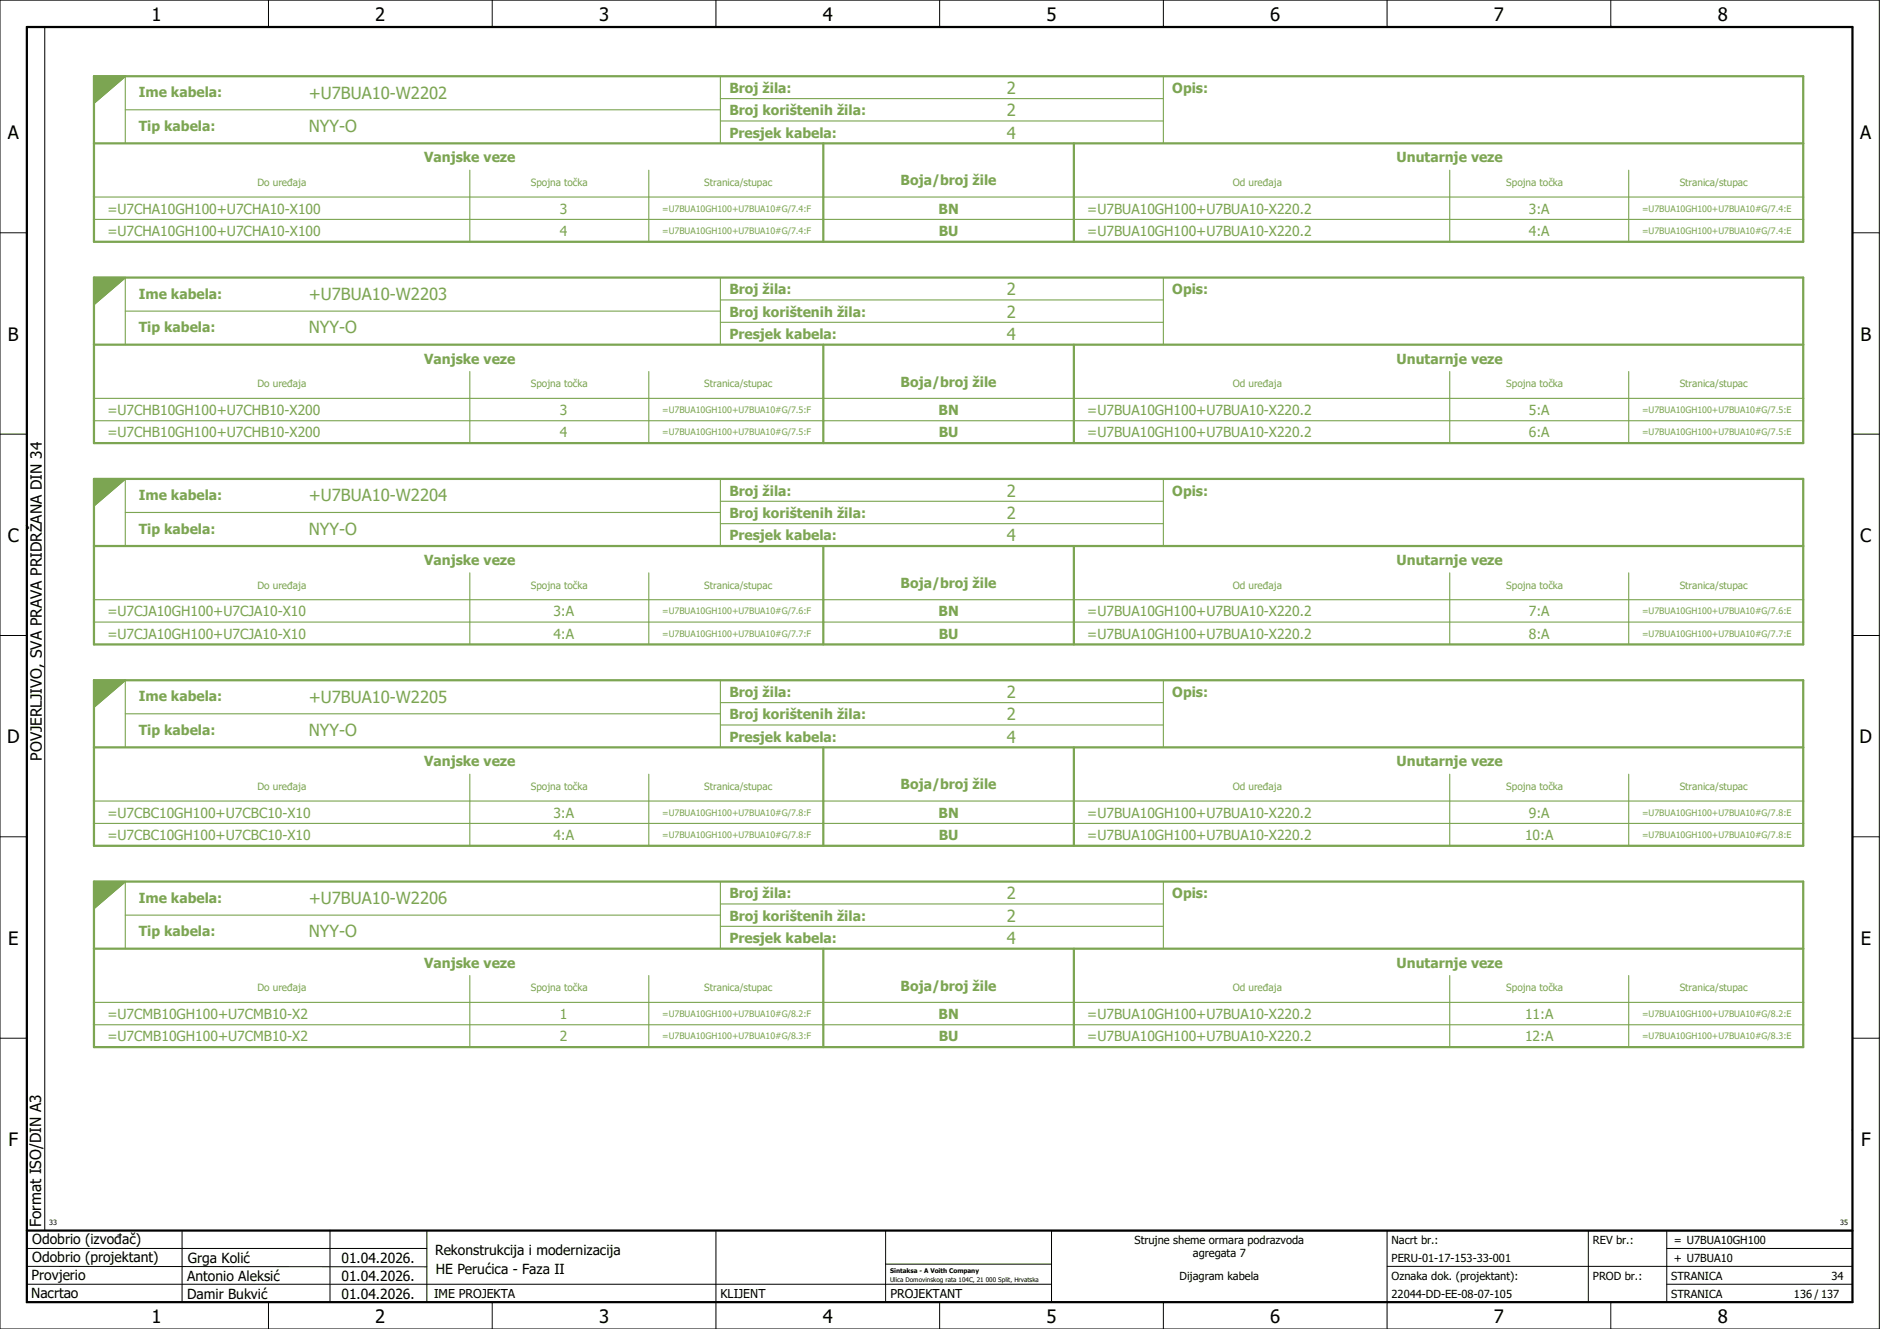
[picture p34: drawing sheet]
<svg xmlns="http://www.w3.org/2000/svg" width="420mm" height="297mm" viewBox="0 0 420 297" stroke-linecap="round" stroke-linejoin="round" font-family="sans-serif">
<defs><g id="words">
<g font-size="4.1">
<text x="33.9" y="4.7">1</text>
<text x="83.9" y="4.7">2</text>
<text x="133.9" y="4.7">3</text>
<text x="183.9" y="4.7">4</text>
<text x="233.9" y="4.7">5</text>
<text x="283.9" y="4.7">6</text>
<text x="333.9" y="4.7">7</text>
<text x="383.9" y="4.7">8</text>
<text x="1.8" y="31.2">A</text>
<text x="415.8" y="31.2">A</text>
<text x="1.8" y="76.2">B</text>
<text x="415.8" y="76.2">B</text>
<text x="1.8" y="121.2">C</text>
<text x="415.8" y="121.2">C</text>
<text x="1.6" y="166.2">D</text>
<text x="415.6" y="166.2">D</text>
<text x="1.8" y="211.2">E</text>
<text x="415.8" y="211.2">E</text>
<text x="1.9" y="256.2">F</text>
<text x="415.9" y="256.2">F</text>
<text x="33.9" y="295.7">1</text>
<text x="83.9" y="295.7">2</text>
<text x="133.9" y="295.7">3</text>
<text x="183.9" y="295.7">4</text>
<text x="233.9" y="295.7">5</text>
<text x="283.9" y="295.7">6</text>
<text x="333.9" y="295.7">7</text>
<text x="383.9" y="295.7">8</text>
</g>
<g font-size="3.7" fill="#7ca552">
<text x="69" y="22">+U7BUA10-W2202</text>
<text x="225" y="21">2</text>
<text x="69" y="29.5">NYY-O</text>
<text x="225" y="26">2</text>
<text x="225" y="31">4</text>
<text x="69" y="67">+U7BUA10-W2203</text>
<text x="225" y="66">2</text>
<text x="225" y="71">2</text>
<text x="69" y="74.5">NYY-O</text>
<text x="225" y="76">4</text>
<text x="69" y="112">+U7BUA10-W2204</text>
<text x="225" y="111">2</text>
<text x="69" y="119.5">NYY-O</text>
<text x="225" y="116">2</text>
<text x="225" y="121">4</text>
<text x="69" y="157">+U7BUA10-W2205</text>
<text x="225" y="156">2</text>
<text x="225" y="161">2</text>
<text x="69" y="164.5">NYY-O</text>
<text x="225" y="166">4</text>
<text x="69" y="202">+U7BUA10-W2206</text>
<text x="225" y="201">2</text>
<text x="69" y="209.5">NYY-O</text>
<text x="225" y="206">2</text>
<text x="225" y="211">4</text>
</g>
<g font-size="3.4">
<text x="9.4" y="170" transform="rotate(-90 9.4 170)">POVJERLJIVO, SVA PRAVA PRIDRŽANA DIN 34</text>
<text x="9.2" y="274.3" transform="rotate(-90 9.2 274.3)">Format ISO/DIN A3</text>
</g>
<g font-size="3.1" fill="#7ca552">
<text x="31" y="21.8">Ime kabela:</text>
<text x="163" y="20.8">Broj žila:</text>
<text x="262" y="20.8">Opis:</text>
<text x="31" y="29.3">Tip kabela:</text>
<text x="163" y="25.8">Broj korištenih žila:</text>
<text x="163" y="30.8">Presjek kabela:</text>
<text x="94.8" y="36.3">Vanjske veze</text>
<text x="201.3" y="41.4">Boja/broj žile</text>
<text x="312.1" y="36.3">Unutarnje veze</text>
<text x="24" y="47.8">=U7CHA10GH100+U7CHA10-X100</text>
<text x="125.2" y="47.8">3</text>
<text x="209.7" y="47.8">BN</text>
<text x="243" y="47.8">=U7BUA10GH100+U7BUA10-X220.2</text>
<text x="341.7" y="47.8">3:A</text>
<text x="24" y="52.8">=U7CHA10GH100+U7CHA10-X100</text>
<text x="125.2" y="52.8">4</text>
<text x="209.8" y="52.8">BU</text>
<text x="243" y="52.8">=U7BUA10GH100+U7BUA10-X220.2</text>
<text x="341.7" y="52.8">4:A</text>
<text x="163" y="65.8">Broj žila:</text>
<text x="262" y="65.8">Opis:</text>
<text x="31" y="66.8">Ime kabela:</text>
<text x="163" y="70.8">Broj korištenih žila:</text>
<text x="31" y="74.3">Tip kabela:</text>
<text x="163" y="75.8">Presjek kabela:</text>
<text x="94.8" y="81.3">Vanjske veze</text>
<text x="312.1" y="81.3">Unutarnje veze</text>
<text x="201.3" y="86.4">Boja/broj žile</text>
<text x="24" y="92.8">=U7CHB10GH100+U7CHB10-X200</text>
<text x="125.2" y="92.8">3</text>
<text x="209.7" y="92.8">BN</text>
<text x="243" y="92.8">=U7BUA10GH100+U7BUA10-X220.2</text>
<text x="341.7" y="92.8">5:A</text>
<text x="24" y="97.8">=U7CHB10GH100+U7CHB10-X200</text>
<text x="125.2" y="97.8">4</text>
<text x="209.8" y="97.8">BU</text>
<text x="243" y="97.8">=U7BUA10GH100+U7BUA10-X220.2</text>
<text x="341.7" y="97.8">6:A</text>
<text x="31" y="111.8">Ime kabela:</text>
<text x="163" y="110.8">Broj žila:</text>
<text x="262" y="110.8">Opis:</text>
<text x="31" y="119.3">Tip kabela:</text>
<text x="163" y="115.8">Broj korištenih žila:</text>
<text x="163" y="120.8">Presjek kabela:</text>
<text x="94.8" y="126.3">Vanjske veze</text>
<text x="201.3" y="131.4">Boja/broj žile</text>
<text x="312.1" y="126.3">Unutarnje veze</text>
<text x="24" y="137.8">=U7CJA10GH100+U7CJA10-X10</text>
<text x="123.7" y="137.8">3:A</text>
<text x="209.7" y="137.8">BN</text>
<text x="243" y="137.8">=U7BUA10GH100+U7BUA10-X220.2</text>
<text x="341.7" y="137.8">7:A</text>
<text x="24" y="142.8">=U7CJA10GH100+U7CJA10-X10</text>
<text x="123.7" y="142.8">4:A</text>
<text x="209.8" y="142.8">BU</text>
<text x="243" y="142.8">=U7BUA10GH100+U7BUA10-X220.2</text>
<text x="341.7" y="142.8">8:A</text>
<text x="163" y="155.8">Broj žila:</text>
<text x="262" y="155.8">Opis:</text>
<text x="31" y="156.8">Ime kabela:</text>
<text x="163" y="160.8">Broj korištenih žila:</text>
<text x="31" y="164.3">Tip kabela:</text>
<text x="163" y="165.8">Presjek kabela:</text>
<text x="94.8" y="171.3">Vanjske veze</text>
<text x="312.1" y="171.3">Unutarnje veze</text>
<text x="201.3" y="176.4">Boja/broj žile</text>
<text x="24" y="182.8">=U7CBC10GH100+U7CBC10-X10</text>
<text x="123.7" y="182.8">3:A</text>
<text x="209.7" y="182.8">BN</text>
<text x="243" y="182.8">=U7BUA10GH100+U7BUA10-X220.2</text>
<text x="341.7" y="182.8">9:A</text>
<text x="24" y="187.8">=U7CBC10GH100+U7CBC10-X10</text>
<text x="123.7" y="187.8">4:A</text>
<text x="209.8" y="187.8">BU</text>
<text x="243" y="187.8">=U7BUA10GH100+U7BUA10-X220.2</text>
<text x="340.8" y="187.8">10:A</text>
<text x="31" y="201.8">Ime kabela:</text>
<text x="163" y="200.8">Broj žila:</text>
<text x="262" y="200.8">Opis:</text>
<text x="31" y="209.3">Tip kabela:</text>
<text x="163" y="205.8">Broj korištenih žila:</text>
<text x="163" y="210.8">Presjek kabela:</text>
<text x="94.8" y="216.3">Vanjske veze</text>
<text x="201.3" y="221.4">Boja/broj žile</text>
<text x="312.1" y="216.3">Unutarnje veze</text>
<text x="24" y="227.8">=U7CMB10GH100+U7CMB10-X2</text>
<text x="125.2" y="227.8">1</text>
<text x="209.7" y="227.8">BN</text>
<text x="243" y="227.8">=U7BUA10GH100+U7BUA10-X220.2</text>
<text x="340.8" y="227.8">11:A</text>
<text x="24" y="232.8">=U7CMB10GH100+U7CMB10-X2</text>
<text x="125.2" y="232.8">2</text>
<text x="209.8" y="232.8">BU</text>
<text x="243" y="232.8">=U7BUA10GH100+U7BUA10-X220.2</text>
<text x="340.8" y="232.8">12:A</text>
</g>
<g font-size="3.1">
<text x="7.2" y="278.1">Odobrio (izvođač)</text>
<text x="97.2" y="280.5">Rekonstrukcija i modernizacija</text>
<text x="7.1" y="286.1">Provjerio</text>
<text x="7.2" y="282.1">Odobrio (projektant)</text>
<text x="41.8" y="286.2">Antonio Aleksić</text>
<text x="42" y="282.3">Grga Kolić</text>
<text x="76.3" y="282.3">01.04.2026.</text>
<text x="76.3" y="286.3">01.04.2026.</text>
<text x="97.4" y="284.8">HE Perućica - Faza II</text>
<text x="6.9" y="290">Nacrtao</text>
<text x="41.8" y="290.3">Damir Bukvić</text>
<text x="76.3" y="290.3">01.04.2026.</text>
</g>
<g font-size="2.7">
<text x="97" y="290.1">IME PROJEKTA</text>
<text x="161" y="290.1">KLIJENT</text>
<text x="199" y="290.1">PROJEKTANT</text>
</g>
<g font-size="2.5">
<text x="253.5" y="278">Strujne sheme ormara podrazvoda</text>
<text x="266.6" y="281">agregata 7</text>
<text x="311" y="278">Nacrt br.:</text>
<text x="356" y="278">REV br.:</text>
<text x="374.1" y="278">= U7BUA10GH100</text>
<text x="263.6" y="286">Dijagram kabela</text>
<text x="311" y="286">Oznaka dok. (projektant):</text>
<text x="311" y="282">PERU-01-17-153-33-001</text>
<text x="356" y="286">PROD br.:</text>
<text x="373.5" y="286">STRANICA</text>
<text x="374.1" y="282.1">+ U7BUA10</text>
<text x="409.3" y="286">34</text>
<text x="311" y="290">22044-DD-EE-08-07-105</text>
<text x="373.5" y="290">STRANICA</text>
<text x="400.9" y="290">136 / 137</text>
</g>
<g font-size="2.2" fill="#7ca552">
<text x="57.5" y="41.6">Do uređaja</text>
<text x="118.6" y="41.6">Spojna točka</text>
<text x="157.4" y="41.6">Stranica/stupac</text>
<text x="275.5" y="41.6">Od uređaja</text>
<text x="336.6" y="41.6">Spojna točka</text>
<text x="375.4" y="41.6">Stranica/stupac</text>
<text x="57.5" y="86.6">Do uređaja</text>
<text x="118.6" y="86.6">Spojna točka</text>
<text x="157.4" y="86.6">Stranica/stupac</text>
<text x="275.5" y="86.6">Od uređaja</text>
<text x="336.6" y="86.6">Spojna točka</text>
<text x="375.4" y="86.6">Stranica/stupac</text>
<text x="57.5" y="131.6">Do uređaja</text>
<text x="118.6" y="131.6">Spojna točka</text>
<text x="157.4" y="131.6">Stranica/stupac</text>
<text x="275.5" y="131.6">Od uređaja</text>
<text x="336.6" y="131.6">Spojna točka</text>
<text x="375.4" y="131.6">Stranica/stupac</text>
<text x="57.5" y="176.6">Do uređaja</text>
<text x="118.6" y="176.6">Spojna točka</text>
<text x="157.4" y="176.6">Stranica/stupac</text>
<text x="275.5" y="176.6">Od uređaja</text>
<text x="336.6" y="176.6">Spojna točka</text>
<text x="375.4" y="176.6">Stranica/stupac</text>
<text x="57.5" y="221.6">Do uređaja</text>
<text x="118.6" y="221.6">Spojna točka</text>
<text x="157.4" y="221.6">Stranica/stupac</text>
<text x="275.5" y="221.6">Od uređaja</text>
<text x="336.6" y="221.6">Spojna točka</text>
<text x="375.4" y="221.6">Stranica/stupac</text>
</g>
<g font-size="2" fill="#7ca552">
<text x="148" y="47.3">=U7BUA10GH100+U7BUA10#G/7.4:F</text>
<text x="367" y="47.3">=U7BUA10GH100+U7BUA10#G/7.4:E</text>
<text x="148" y="52.3">=U7BUA10GH100+U7BUA10#G/7.4:F</text>
<text x="367" y="52.3">=U7BUA10GH100+U7BUA10#G/7.4:E</text>
<text x="148" y="92.3">=U7BUA10GH100+U7BUA10#G/7.5:F</text>
<text x="367" y="92.3">=U7BUA10GH100+U7BUA10#G/7.5:E</text>
<text x="148" y="97.3">=U7BUA10GH100+U7BUA10#G/7.5:F</text>
<text x="367" y="97.3">=U7BUA10GH100+U7BUA10#G/7.5:E</text>
<text x="148" y="137.3">=U7BUA10GH100+U7BUA10#G/7.6:F</text>
<text x="367" y="137.3">=U7BUA10GH100+U7BUA10#G/7.6:E</text>
<text x="148" y="142.3">=U7BUA10GH100+U7BUA10#G/7.7:F</text>
<text x="367" y="142.3">=U7BUA10GH100+U7BUA10#G/7.7:E</text>
<text x="148" y="182.3">=U7BUA10GH100+U7BUA10#G/7.8:F</text>
<text x="367" y="182.3">=U7BUA10GH100+U7BUA10#G/7.8:E</text>
<text x="148" y="187.3">=U7BUA10GH100+U7BUA10#G/7.8:F</text>
<text x="367" y="187.3">=U7BUA10GH100+U7BUA10#G/7.8:E</text>
<text x="148" y="227.3">=U7BUA10GH100+U7BUA10#G/8.2:F</text>
<text x="367" y="227.3">=U7BUA10GH100+U7BUA10#G/8.2:E</text>
<text x="148" y="232.3">=U7BUA10GH100+U7BUA10#G/8.3:F</text>
<text x="367" y="232.3">=U7BUA10GH100+U7BUA10#G/8.3:E</text>
</g>
<g font-size="1.6">
<text x="11" y="273.7">33</text>
<text x="411.2" y="273.7">35</text>
</g>
<g font-size="1.4">
<text x="198.9" y="284.4">Sintaksa - A Voith Company</text>
<text x="198.9" y="286.4">Ulica Domovinskog rata 104C, 21 000 Split, Hrvatska</text>
</g>
</g></defs>
<g fill="none" stroke="#000" stroke-width=".22">
<path d="M0 0h420v297h-420zM10 6v269M60 0v6M110 0v6M160 0v6M210 0v6M260 0v6M310 0v6M360 0v6M0 52h6M414 52h6M0 97h6"/>
<path d="M414 97h6M0 142h6M414 142h6M414 176.3v87.4M0 187h6M414 187h6M0 232h6M414 232h6M6 279h89.4M40.7 275v16M73.7 274.9v16M95.4 275.1v16"/>
<path d="M160 275v22M197.9 275.1v16M310 275v22M355 275v16M372.5 279h41.5M372.5 275v16M414 275h-179v16M6 283l89.4 .1M6 287h229M60 291v6M110 291v6M197.9 282.5h37.1"/>
<path d="M210 291v6M260 291v6M310 283h104M360 291v6M372.5 287h41.5"/>
</g>
<path d="M6 6h408v285h-408zM6 275h408" fill="none" stroke="#000" stroke-width=".5"/>
<g fill="none" stroke="#7ca552" stroke-width=".5">
<path d="M21 17h382v37h-382zM21 32h382M184 32v22M240 32v22M21 62h382v37h-382zM21 77h382M184 77v22M240 77v22M21 107h382v37h-382zM21 122h382M184 122v22M240 122v22"/>
<path d="M21 152h382v37h-382zM21 167h382M184 167v22M240 167v22M21 197h382v37h-382zM21 212h382M184 212v22M240 212v22"/>
</g>
<g fill="none" stroke="#7ca552" stroke-width=".25">
<path d="M28 17v15M161 17v15M260 17v15M28 24.5h133M105 38v16M145 38v16M161 22h99M161 27h99M324 38v16M364 38v16M21 44h382M21 49h382"/>
<path d="M21 54h382M28 62v15M28 69.5h133M161 62v15M161 67h99M161 72h99M260 62v15M21 89h382M21 94h382M21 99h382M105 83v16M145 83v16"/>
<path d="M324 83v16M364 83v16M28 107v15M28 114.5h133M161 107v15M161 112h99M161 117h99M260 107v15M21 134h382M21 139h382M105 128v16M145 128v16"/>
<path d="M324 128v16M364 128v16M21 144h382M28 152v15M28 159.5h133M161 152v15M161 157h99M260 152v15M21 179h382M105 173v16M145 173v16M161 162h99"/>
<path d="M324 173v16M364 173v16M21 184h382M21 189h382M28 197v15M161 197v15M260 197v15M28 204.5h133M105 218v16M145 218v16M161 202h99M161 207h99"/>
<path d="M324 218v16M364 218v16M21 224h382M21 229h382M21 234h382"/>
</g>
<path d="M21 17h7l-7 6zM21 62h7l-7 6zM21 107h7l-7 6zM21 152h7l-7 6zM21 197h7l-7 6z" fill="none" stroke="#7ca552" stroke-width=".35"/>
<g fill="#7ca552" stroke="#7ca552" stroke-width=".22">
<path d="M21 17h7l-7 6z"/>
<path d="M21 62h7l-7 6z"/>
<path d="M21 107h7l-7 6z"/>
<path d="M21 152h7l-7 6z"/>
<path d="M21 197h7l-7 6z"/>
</g>
<use href="#words"/>
</svg>
